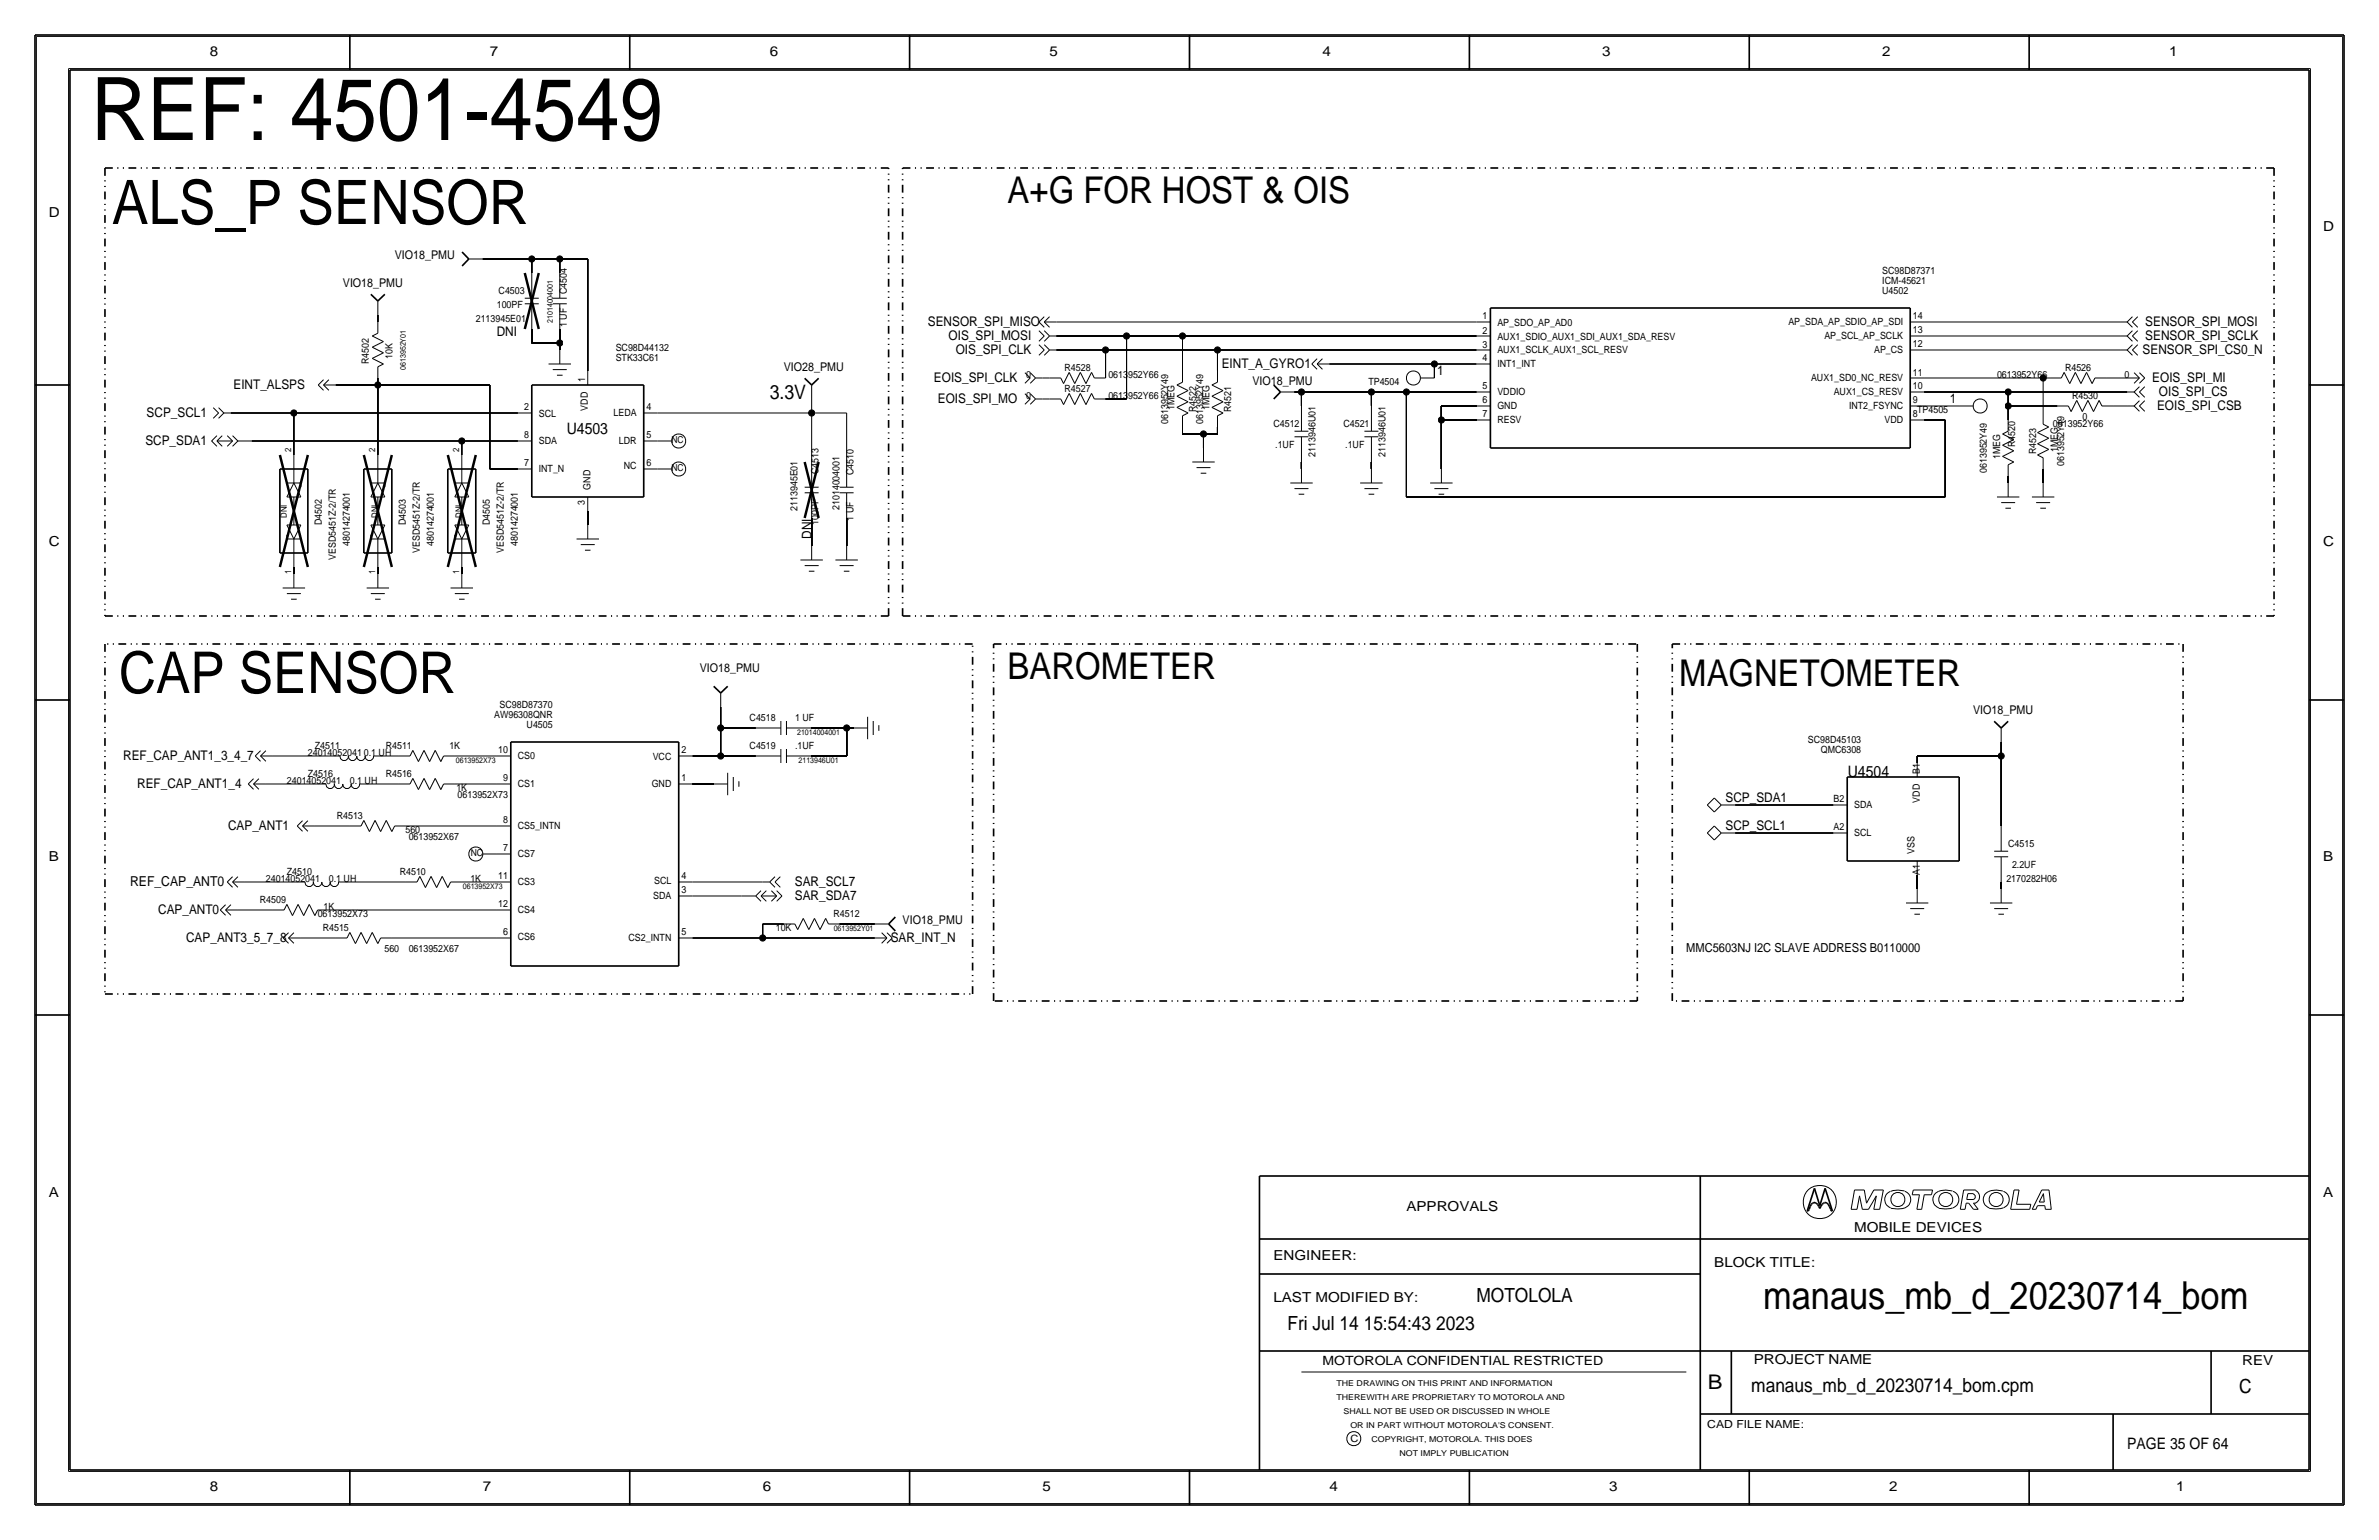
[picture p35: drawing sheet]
<svg xmlns="http://www.w3.org/2000/svg" width="432mm" height="279mm" viewBox="0 0 432 279" stroke-linecap="round" stroke-linejoin="round" font-family="sans-serif">
<defs><g id="words">
<text font-size="15.9" x="16.5" y="25.4">REF: 4501-4549</text>
<text font-size="11.1" x="20.3" y="40.6">ALS_P SENSOR</text>
<text font-size="10.5" x="21.6" y="125.7">CAP SENSOR</text>
<text font-size="7" x="320" y="237.5">manaus_mb_d_20230714_bom</text>
<g font-size="6.7">
<text x="182.9" y="36.8">A+G FOR HOST &amp; OIS</text>
<text x="182.9" y="123.2">BAROMETER</text>
<text x="304.8" y="124.5">MAGNETOMETER</text>
</g>
<text font-size="3.7" x="310" y="252.1">B</text>
<text font-size="3.6" x="139.7" y="72.4">3.3V</text>
<g font-size="3.5">
<text x="268" y="236.2">MOTOLOLA</text>
<text x="233.7" y="241.3">Fri Jul 14 15:54:43 2023</text>
<text x="317.9" y="252.6">manaus_mb_d_20230714_bom.cpm</text>
<text x="406.4" y="252.7">C</text>
</g>
<g font-size="2.9">
<text x="102.9" y="78.7">U4503</text>
<text x="335.4" y="141">U4504</text>
<text x="386.1" y="262.9">PAGE 35 OF 64</text>
</g>
<g font-size="2.5">
<text x="38.1" y="10.2">8</text>
<text x="88.9" y="10.2">7</text>
<text x="139.7" y="10.2">6</text>
<text x="190.5" y="10.2">5</text>
<text x="240" y="10.2">4</text>
<text x="290.8" y="10.2">3</text>
<text x="341.6" y="10.2">2</text>
<text x="393.7" y="10.2">1</text>
<text x="8.9" y="39.4">D</text>
<text x="421.6" y="41.9">D</text>
<text x="8.9" y="99.1">C</text>
<text x="421.6" y="99.1">C</text>
<text x="8.9" y="156.2">B</text>
<text x="23.6" y="160.8">REF_CAP_ANT0</text>
<text x="421.6" y="156.2">B</text>
<text x="8.9" y="217.2">A</text>
<text x="255.3" y="219.7">APPROVALS</text>
<text x="421.6" y="217.2">A</text>
<text x="336.5" y="223.5">MOBILE DEVICES</text>
<text x="231.1" y="228.6">ENGINEER:</text>
<text x="311.1" y="229.9">BLOCK TITLE:</text>
<text x="231.1" y="236.2">LAST MODIFIED BY:</text>
<text x="318.3" y="247.5">PROJECT NAME</text>
<text x="407" y="247.6">REV</text>
<text x="38.1" y="270.5">8</text>
<text x="87.6" y="270.5">7</text>
<text x="138.4" y="270.5">6</text>
<text x="189.2" y="270.5">5</text>
<text x="241.3" y="270.5">4</text>
<text x="292.1" y="270.5">3</text>
<text x="342.9" y="270.5">2</text>
<text x="395" y="270.5">1</text>
</g>
<g font-size="2.4">
<text x="168.4" y="59.2">SENSOR_SPI_MISO</text>
<text x="389.4" y="59.2">SENSOR_SPI_MOSI</text>
<text x="90.2" y="61">DNI</text>
<text x="172.2" y="61.7">OIS_SPI_MOSI</text>
<text x="173.5" y="64.3">OIS_SPI_CLK</text>
<text x="388.9" y="64.3">SENSOR_SPI_CS0_N</text>
<text x="389.4" y="61.7">SENSOR_SPI_SCLK</text>
<text x="42.4" y="70.6">EINT_ALSPS</text>
<text x="169.5" y="69.3">EOIS_SPI_CLK</text>
<text x="221.7" y="66.8">EINT_A_GYRO1</text>
<text x="260.9" y="68.1">1</text>
<text x="390.7" y="69.3">EOIS_SPI_MI</text>
<text x="391.8" y="71.9">OIS_SPI_CS</text>
<text x="26.6" y="75.7">SCP_SCL1</text>
<text x="170.2" y="73.2">EOIS_SPI_MO</text>
<text x="353.9" y="73.2">1</text>
<text x="391.5" y="74.4">EOIS_SPI_CSB</text>
<text x="26.4" y="80.8">SCP_SDA1</text>
<text x="147.3" y="97.8" transform="rotate(-90 147.3 97.8)">DNI</text>
<text x="22.4" y="137.9">REF_CAP_ANT1_3_4_7</text>
<text x="24.9" y="143">REF_CAP_ANT1_4</text>
<text x="313.2" y="145.5">SCP_SDA1</text>
<text x="41.4" y="150.6">CAP_ANT1</text>
<text x="313.2" y="150.6">SCP_SCL1</text>
<text x="144.3" y="160.8">SAR_SCL7</text>
<text x="28.7" y="165.9">CAP_ANT0</text>
<text x="144.3" y="163.3">SAR_SDA7</text>
<text x="33.8" y="170.9">CAP_ANT3_5_7_8</text>
<text x="161.7" y="170.9">SAR_INT_N</text>
</g>
<g font-size="2.3">
<text x="306.1" y="172.7">MMC5603NJ I2C SLAVE ADDRESS B0110000</text>
<text x="240" y="247.6">MOTOROLA CONFIDENTIAL RESTRICTED</text>
</g>
<g font-size="2.2">
<text x="71.6" y="47">VIO18_PMU</text>
<text x="62.2" y="52.1">VIO18_PMU</text>
<text x="142.2" y="67.3">VIO28_PMU</text>
<text x="227.3" y="69.8">VIO18_PMU</text>
<text x="127" y="121.9">VIO18_PMU</text>
<text x="358.1" y="129.5">VIO18_PMU</text>
<text x="163.8" y="167.6">VIO18_PMU</text>
</g>
<text font-size="2" x="309.9" y="259.1">CAD FILE NAME:</text>
<g font-size="1.8">
<text x="90.5" y="53.3">C4503</text>
<text x="102.9" y="53.3" transform="rotate(-90 102.9 53.3)">C4504</text>
<text x="341.6" y="53.3">U4502</text>
<text x="341.6" y="51.5">ICM-45621</text>
<text x="341.6" y="49.7">SC98D87371</text>
<text x="86.4" y="58.4">2113945E01</text>
<text x="90.2" y="55.9">100PF</text>
<text x="102.9" y="59.4" transform="rotate(-90 102.9 59.4)">1 UF</text>
<text x="269.1" y="58">1</text>
<text x="271.8" y="59.1">AP_SDO_AP_AD0</text>
<text x="324.6" y="58.9">AP_SDA_AP_SDIO_AP_SDI</text>
<text x="347.2" y="57.9">14</text>
<text x="71.2" y="65.2" transform="rotate(-90 71.2 65.2)">10K</text>
<text x="111.8" y="63.7">SC98D44132</text>
<text x="111.8" y="65.5">STK33C61</text>
<text x="269.1" y="65.6">4</text>
<text x="269.1" y="60.6">2</text>
<text x="269.1" y="63.1">3</text>
<text x="271.8" y="64.1">AUX1_SCLK_AUX1_SCL_RESV</text>
<text x="271.8" y="61.6">AUX1_SDIO_AUX1_SDI_AUX1_SDA_RESV</text>
<text x="331.1" y="61.5">AP_SCL_AP_SCLK</text>
<text x="340.2" y="64">AP_CS</text>
<text x="347.2" y="60.5">13</text>
<text x="347.2" y="63">12</text>
<text x="67" y="66.1" transform="rotate(-90 67 66.1)">R4502</text>
<text x="106.2" y="69.3" transform="rotate(-90 106.2 69.3)">1</text>
<text x="186.2" y="68.6">0</text>
<text x="193.2" y="71.1">R4527</text>
<text x="193.2" y="67.3">R4528</text>
<text x="201.2" y="68.6">0613952Y66</text>
<text x="248.4" y="69.8">TP4504</text>
<text x="269.1" y="70.6">5</text>
<text x="271.8" y="66.6">INT1_INT</text>
<text x="271.8" y="71.6">VDDIO</text>
<text x="328.7" y="69.2">AUX1_SD0_NC_RESV</text>
<text x="332.8" y="71.7">AUX1_CS_RESV</text>
<text x="347.2" y="68.2">11</text>
<text x="347.2" y="70.7">10</text>
<text x="362.5" y="68.6">0613952Y66</text>
<text x="374.8" y="67.3">R4526</text>
<text x="385.6" y="68.6">0</text>
<text x="95.1" y="74.4">2</text>
<text x="97.8" y="75.6">SCL</text>
<text x="106.7" y="74.5" transform="rotate(-90 106.7 74.5)">VDD</text>
<text x="111.4" y="75.4">LEDA</text>
<text x="117.3" y="74.4">4</text>
<text x="186.2" y="72.4">0</text>
<text x="201.2" y="72.4">0613952Y66</text>
<text x="212" y="77" transform="rotate(-90 212 77)">0613952Y49</text>
<text x="213.2" y="74.4" transform="rotate(-90 213.2 74.4)">1MEG</text>
<text x="217.1" y="74.8" transform="rotate(-90 217.1 74.8)">R4522</text>
<text x="218.4" y="77" transform="rotate(-90 218.4 77)">0613952Y49</text>
<text x="219.6" y="74.4" transform="rotate(-90 219.6 74.4)">1MEG</text>
<text x="223.5" y="74.8" transform="rotate(-90 223.5 74.8)">R4521</text>
<text x="231.1" y="77.5">C4512</text>
<text x="243.8" y="77.5">C4521</text>
<text x="269.1" y="75.6">7</text>
<text x="269.1" y="73.1">6</text>
<text x="271.8" y="76.7">RESV</text>
<text x="271.8" y="74.1">GND</text>
<text x="335.6" y="74.2">INT2_FSYNC</text>
<text x="342" y="76.8">VDD</text>
<text x="347.2" y="75.6">8</text>
<text x="347.2" y="73.2">9</text>
<text x="348" y="74.9">TP4505</text>
<text x="372.6" y="77.5">0613952Y66</text>
<text x="376.1" y="72.4">R4530</text>
<text x="378" y="76.2">0</text>
<text x="95.1" y="79.6">8</text>
<text x="97.8" y="80.6">SDA</text>
<text x="112.4" y="80.6">LDR</text>
<text x="117.3" y="79.6">5</text>
<text x="231.5" y="81.3">.1UF</text>
<text x="238.8" y="82.9" transform="rotate(-90 238.8 82.9)">2113946U01</text>
<text x="244.2" y="81.3">.1UF</text>
<text x="251.5" y="82.9" transform="rotate(-90 251.5 82.9)">2113946U01</text>
<text x="363.1" y="83.3" transform="rotate(-90 363.1 83.3)">1MEG</text>
<text x="365.8" y="81.1" transform="rotate(-90 365.8 81.1)">R4520</text>
<text x="369.6" y="82.4" transform="rotate(-90 369.6 82.4)">R4523</text>
<text x="373.5" y="82" transform="rotate(-90 373.5 82)">1MEG</text>
<text x="95.1" y="84.5">7</text>
<text x="97.8" y="85.5">INT_N</text>
<text x="107.2" y="88.8" transform="rotate(-90 107.2 88.8)">GND</text>
<text x="113.2" y="85.1">NC</text>
<text x="117.3" y="84.6">6</text>
<text x="148.6" y="86" transform="rotate(-90 148.6 86)">C4513</text>
<text x="154.9" y="86.2" transform="rotate(-90 154.9 86.2)">C4510</text>
<text x="360.6" y="85.8" transform="rotate(-90 360.6 85.8)">0613952Y49</text>
<text x="374.6" y="84.6" transform="rotate(-90 374.6 84.6)">0613952Y49</text>
<text x="58.4" y="95.2" transform="rotate(-90 58.4 95.2)">D4502</text>
<text x="73.7" y="95.2" transform="rotate(-90 73.7 95.2)">D4503</text>
<text x="88.9" y="95.2" transform="rotate(-90 88.9 95.2)">D4505</text>
<text x="106.2" y="91.6" transform="rotate(-90 106.2 91.6)">3</text>
<text x="144.8" y="92.7" transform="rotate(-90 144.8 92.7)">2113945E01</text>
<text x="148.6" y="95.3" transform="rotate(-90 148.6 95.3)">100PF</text>
<text x="152.4" y="92.6" transform="rotate(-90 152.4 92.6)">21014004001</text>
<text x="154.9" y="94.5" transform="rotate(-90 154.9 94.5)">1 UF</text>
<text x="61" y="101.6" transform="rotate(-90 61 101.6)">VESD5451Z-2/TR</text>
<text x="63.5" y="99.1" transform="rotate(-90 63.5 99.1)">48014274001</text>
<text x="76.2" y="100.3" transform="rotate(-90 76.2 100.3)">VESD5451Z-2/TR</text>
<text x="78.7" y="99.1" transform="rotate(-90 78.7 99.1)">48014274001</text>
<text x="91.4" y="100.3" transform="rotate(-90 91.4 100.3)">VESD5451Z-2/TR</text>
<text x="94" y="99.1" transform="rotate(-90 94 99.1)">48014274001</text>
<text x="89.7" y="130.3">AW96308QNR</text>
<text x="90.7" y="128.4">SC98D87370</text>
<text x="136.1" y="130.8">C4518</text>
<text x="144.3" y="130.8">1 UF</text>
<text x="55.9" y="137.2">24014052041</text>
<text x="57.1" y="135.9">Z4511</text>
<text x="66" y="137.2">0.1 UH</text>
<text x="70" y="135.9">R4511</text>
<text x="81.6" y="135.9">1K</text>
<text x="90.4" y="136.7">10</text>
<text x="94" y="137.6">CS0</text>
<text x="95.6" y="132.1">U4505</text>
<text x="118.5" y="137.8">VCC</text>
<text x="123.7" y="136.7">2</text>
<text x="136.1" y="135.9">C4519</text>
<text x="144.3" y="135.9">.1UF</text>
<text x="328.2" y="134.8">SC98D45103</text>
<text x="330.5" y="136.6">QMC6308</text>
<text x="52.1" y="142.2">24014052041</text>
<text x="55.9" y="141">Z4516</text>
<text x="63.5" y="142.2">0.1 UH</text>
<text x="70" y="141">R4516</text>
<text x="82.8" y="143.5">1K</text>
<text x="91.3" y="141.7">9</text>
<text x="94" y="142.7">CS1</text>
<text x="118.3" y="142.7">GND</text>
<text x="123.7" y="141.7">1</text>
<text x="348.5" y="140.5" transform="rotate(-90 348.5 140.5)">B1</text>
<text x="61.1" y="148.6">R4513</text>
<text x="83.1" y="144.8">0613952X73</text>
<text x="91.3" y="149.4">8</text>
<text x="332.8" y="145.6">B2</text>
<text x="336.5" y="146.7">SDA</text>
<text x="348.5" y="145.6" transform="rotate(-90 348.5 145.6)">VDD</text>
<text x="73.6" y="151.1">560</text>
<text x="74.2" y="152.4">0613952X67</text>
<text x="91.3" y="154.4">7</text>
<text x="94" y="155.4">CS7</text>
<text x="94" y="150.3">CS5_INTN</text>
<text x="332.8" y="150.6">A2</text>
<text x="336.5" y="151.6">SCL</text>
<text x="347.5" y="154.9" transform="rotate(-90 347.5 154.9)">VSS</text>
<text x="364.5" y="153.7">C4515</text>
<text x="48.3" y="160">24014052041</text>
<text x="52.1" y="158.8">Z4510</text>
<text x="59.7" y="160">0.1 UH</text>
<text x="72.6" y="158.8">R4510</text>
<text x="85.4" y="160">1K</text>
<text x="90.4" y="159.5">11</text>
<text x="94" y="160.5">CS3</text>
<text x="118.7" y="160.4">SCL</text>
<text x="123.7" y="159.5">4</text>
<text x="348.5" y="158.7" transform="rotate(-90 348.5 158.7)">A1</text>
<text x="364.2" y="160">2170282H06</text>
<text x="365.2" y="157.5">2.2UF</text>
<text x="47.2" y="163.8">R4509</text>
<text x="57.7" y="166.4">0613952X73</text>
<text x="58.7" y="165.1">1K</text>
<text x="90.4" y="164.6">12</text>
<text x="94" y="165.6">CS4</text>
<text x="118.6" y="163.2">SDA</text>
<text x="123.7" y="162.1">3</text>
<text x="151.3" y="166.4">R4512</text>
<text x="58.6" y="168.9">R4515</text>
<text x="69.8" y="172.7">560</text>
<text x="74.2" y="172.7">0613952X67</text>
<text x="91.3" y="169.6">6</text>
<text x="94" y="170.6">CS6</text>
<text x="114.1" y="170.6">CS2_INTN</text>
<text x="123.7" y="169.6">5</text>
<text x="140.8" y="168.9">10K</text>
<text x="245.1" y="261.6">C</text>
</g>
<g font-size="1.7">
<text x="121.9" y="80.4">NC</text>
<text x="121.9" y="85.5">NC</text>
<text x="85.4" y="155.3">NC</text>
</g>
<g font-size="1.6">
<text x="52.8" y="82" transform="rotate(-90 52.8 82)">2</text>
<text x="68.1" y="82" transform="rotate(-90 68.1 82)">2</text>
<text x="83.3" y="82" transform="rotate(-90 83.3 82)">2</text>
<text x="52.1" y="94" transform="rotate(-90 52.1 94)">DNI</text>
<text x="68.6" y="94" transform="rotate(-90 68.6 94)">DNI</text>
<text x="83.8" y="94" transform="rotate(-90 83.8 94)">DNI</text>
<text x="52.8" y="104.2" transform="rotate(-90 52.8 104.2)">1</text>
<text x="68.1" y="104.2" transform="rotate(-90 68.1 104.2)">1</text>
<text x="83.3" y="104.2" transform="rotate(-90 83.3 104.2)">1</text>
</g>
<g font-size="1.5">
<text x="242.6" y="251.5">THE DRAWING ON THIS PRINT AND INFORMATION</text>
<text x="242.6" y="254">THEREWITH ARE PROPRIETARY TO MOTOROLA AND</text>
<text x="243.8" y="256.5">SHALL NOT BE USED OR DISCUSSED IN WHOLE</text>
<text x="245.1" y="259.1">OR IN PART WITHOUT MOTOROLA'S CONSENT.</text>
<text x="248.9" y="261.6">COPYRIGHT, MOTOROLA. THIS DOES</text>
<text x="254" y="264.2">NOT IMPLY PUBLICATION</text>
</g>
<g font-size="1.4">
<text x="100.3" y="58.6" transform="rotate(-90 100.3 58.6)">21014004001</text>
<text x="73.7" y="67.1" transform="rotate(-90 73.7 67.1)">0613952Y01</text>
<text x="144.7" y="133.3">21014004001</text>
<text x="82.7" y="138.4">0613952X73</text>
<text x="144.9" y="138.4">2113946U01</text>
<text x="84" y="161.3">0613952X73</text>
<text x="151.3" y="168.9">0613952Y01</text>
</g>
</g></defs>
<!-- layer: Nets -->
<g fill="none" stroke="#000" stroke-width=".18">
<path d="M68.6 57.2v1.2zM87.6 47h8.9zM96.5 59.7v2.5zM96.5 47v2.5zM96.5 47h5.1zM101.6 59.7v2.5zM101.6 47v2.5zM101.6 47h5.1zM106.7 47v20.3zM191.8 58.4h76.2zM349.2 58.4h35.6zM41.9 74.9h11.4z"/>
<path d="M53.3 74.9v7.6zM53.3 74.9h40.7zM61 69.8h7.6zM68.6 69.8v12.7zM68.6 68.6v1.2zM68.6 69.8h20.3zM88.9 69.8v15.3zM96.5 62.2h5.1zM101.6 62.2v1.3zM119.4 74.9h27.9zM147.3 74.9v8.9zM147.3 72.4v2.5z"/>
<path d="M147.3 74.9h6.4zM153.7 74.9v8.9zM189.2 72.4h1.3zM189.2 68.6h1.3zM191.8 61h12.7zM191.8 63.5h8.9zM200.7 72.4h3.8zM200.7 63.5v5.1zM200.7 63.5h20.3zM204.5 61v11.4zM204.5 61h10.1zM214.6 77.5v1.2z"/>
<path d="M214.6 78.7h3.8zM214.6 61v6.3zM214.6 61h53.4zM218.4 78.7v2.6zM218.4 78.7h2.6zM221 77.5v1.2zM221 63.5v3.8zM221 63.5h47zM234.9 71.1h1.3zM236.2 71.1v2.6zM236.2 71.1h12.7zM241.3 66h19z"/>
<path d="M248.9 71.1v2.6zM248.9 71.1h6.4zM255.3 71.1v19.1zM255.3 71.1h12.7zM260.3 66v2.6zM260.3 66h7.7zM261.6 76.2v8.9zM261.6 76.2h6.4zM261.6 73.7v2.5zM261.6 73.7h6.4zM349.2 76.2h3.9zM349.2 68.6h21.6z"/>
<path d="M349.2 71.1h15.3zM349.2 63.5h35.6zM349.2 73.7h6.4zM349.2 61h35.6zM353.1 76.2v14zM364.5 73.7v2.5zM364.5 73.7h8.9zM364.5 71.1v2.6zM364.5 71.1h21.6zM370.8 68.6v6.3zM370.8 68.6h1.3zM382.3 68.6h3.8z"/>
<path d="M383.5 73.7h2.6zM45.7 80h38.1zM83.8 80v2.5zM83.8 80h10.2zM88.9 85.1h5.1zM106.7 92.7v2.5zM147.3 94v5.1zM153.7 94v5.1zM236.2 83.8v1.3zM248.9 83.8v1.3zM255.3 90.2h97.8zM364.5 86.4v1.2z"/>
<path d="M370.8 85.1v2.5zM53.3 102.9v1.2zM68.6 102.9v1.2zM83.8 102.9v1.2zM49.5 137.2h10.2zM69.8 137.2h2.6zM82.5 137.2h7.7zM125.7 137.2h5.1zM130.8 137.2h6.4zM130.8 132.1v5.1zM130.8 128.3v3.8zM130.8 132.1h6.4z"/>
<path d="M147.3 132.1h6.4zM147.3 137.2h6.4zM153.7 132.1h1.2zM153.7 132.1v5.1zM348 137.2v1.2zM348 137.2h15.2zM363.2 137.2v12.7zM363.2 134.6v2.6zM48.3 142.2h8.8zM57.1 149.9h6.4zM67.3 142.2h5.1zM73.7 149.9h16.5z"/>
<path d="M82.5 142.2h7.7zM125.7 142.2h3.8zM315 146h17.7zM315 151.1h17.7zM348 158.8v2.5zM43.2 165.1h6.3zM44.4 160h8.9zM54.6 170.2h6.4zM59.7 165.1h30.5zM63.5 160h10.2zM71.1 170.2h19.1zM83.8 160h6.4z"/>
<path d="M125.7 160h12.7zM125.7 170.2h12.7zM125.7 162.6h8.9zM138.4 167.6h3.8zM138.4 167.6v2.6zM138.4 170.2h20.3zM152.4 167.6h6.3zM363.2 160v1.3z"/>
</g>
<g fill="none" stroke="#000" stroke-width=".3" stroke-dasharray="1.4 .8 .2 .8 .2 .8" stroke-linecap="butt">
<path d="M19 30.5v81.3M161.3 30.5h-142.3M412.7 30.5h-248.9M412.7 30.5v81.3M19 116.8v63.5M19 111.8h142.3M161.3 111.8v-81.3M163.8 111.8v-81.3M176.5 116.8h-157.5M180.3 116.8h116.9M297.2 116.8v64.8M303.5 116.8h92.7"/>
<path d="M396.2 116.8v64.8M412.7 111.8h-248.9M19 180.3h157.5M176.5 180.3v-63.5M180.3 181.6v-64.8M297.2 181.6h-116.9M303.5 181.6v-64.8M396.2 181.6h-92.7"/>
</g>
<g fill="#000" stroke="#000" stroke-width=".18">
<circle cx="96.5" cy="47" r=".56"/>
<circle cx="101.6" cy="47" r=".56"/>
<circle cx="53.3" cy="74.9" r=".56"/>
<circle cx="68.6" cy="69.8" r=".56"/>
<circle cx="101.6" cy="62.2" r=".56"/>
<circle cx="147.3" cy="74.9" r=".56"/>
<circle cx="200.7" cy="63.5" r=".56"/>
<circle cx="204.5" cy="61" r=".56"/>
<circle cx="214.6" cy="61" r=".56"/>
<circle cx="218.4" cy="78.7" r=".56"/>
<circle cx="221" cy="63.5" r=".56"/>
<circle cx="236.2" cy="71.1" r=".56"/>
<circle cx="248.9" cy="71.1" r=".56"/>
<circle cx="255.3" cy="71.1" r=".56"/>
<circle cx="260.3" cy="66" r=".56"/>
<circle cx="261.6" cy="76.2" r=".56"/>
<circle cx="364.5" cy="71.1" r=".56"/>
<circle cx="364.5" cy="73.7" r=".56"/>
<circle cx="370.8" cy="68.6" r=".56"/>
<circle cx="83.8" cy="80" r=".56"/>
<circle cx="130.8" cy="137.2" r=".56"/>
<circle cx="130.8" cy="132.1" r=".56"/>
<circle cx="153.7" cy="132.1" r=".56"/>
<circle cx="363.2" cy="137.2" r=".56"/>
<circle cx="138.4" cy="170.2" r=".56"/>
</g>
<!-- layer: Components -->
<g fill="none" stroke="#000" stroke-width=".18">
<path d="M68.6 54.6v2.6zM68.6 58.4v2.1zM85.1 47h2.5zM95.2 54.1h2.6zM95.2 55.1h2.6zM96.5 55.1v4.6zM96.5 49.5v4.6zM100.3 54.1h2.6zM100.3 55.1h2.6zM101.6 55.1v4.6zM101.6 49.5v4.6zM188.6 60l.9 1z"/>
<path d="M188.6 58.4l.9-.9zM188.6 58.4l.9 1zM189.5 60l1 1zM189.5 58.4h2.3zM189.5 58.4l1-.9zM189.5 58.4l1 1zM268 58.4h2.5zM346.7 58.4h2.5zM384.8 58.4h1.3zM386.1 58.4l.9-.9zM386.1 58.4l.9 1zM387 58.4l1 1z"/>
<path d="M388 60l-1 1zM388 57.5l-1 .9zM38.7 75.9l1-1zM38.7 74l1 .9zM39.7 74l.9 .9zM39.7 75.9l.9-1zM40.6 74.9h1.3zM41.2 79l1 1zM42.2 79l1 1zM57.8 69.8l.9-.9zM57.8 69.8l.9 1zM58.7 69.8h2.3z"/>
<path d="M58.7 69.8l1-.9zM58.7 69.8l1 1zM67.6 61l1-.5zM67.6 61l2 1zM67.6 63l2-1zM67.6 63l2 1zM67.6 65l2-1zM67.6 65l2 1zM68.6 66.5v2.1zM68.6 66.5l1-.5zM94 74.9h2.5zM99.6 66h4z"/>
<path d="M100.3 67.1h2.6zM101.1 68.1h1zM101.6 63.5v2.5zM106.7 67.3v2.5zM116.8 74.9h2.6zM147.3 69.8v2.6zM186 67.6l1 1zM186 71.4l1 1zM187 68.6l-1 .9zM187 67.6l1 1zM187 69.5l1-.9zM187 72.4l-1 1z"/>
<path d="M187 71.4l1 1zM188 68.6h1.2zM188 72.4l-1 1zM188 72.4h1.2zM188.6 62.5l.9 1zM189.5 61l-.9 .9zM189.5 63.5l-.9 1zM189.5 62.5l1 1zM190.5 72.4h2zM190.5 68.6h2zM190.5 61l-1 .9zM190.5 61h1.3z"/>
<path d="M190.5 63.5l-1 1zM190.5 63.5h1.3zM192.5 72.4l.5 1zM192.5 68.6l.5 1zM194.1 71.4l1 2zM194.1 71.4l-1.1 2zM194.1 67.6l1 2zM194.1 67.6l-1.1 2zM196.1 71.4l1 2zM196.1 71.4l-1 2zM196.1 67.6l1 2zM196.1 67.6l-1 2z"/>
<path d="M198.1 71.4l.5 1zM198.1 71.4l-1 2zM198.1 67.6l.5 1zM198.1 67.6l-1 2zM198.6 72.4h2.1zM198.6 68.6h2.1zM213.6 73.9l2 1zM213.6 73.9l2-1zM213.6 71.9l2 1zM213.6 71.9l2-1zM213.6 69.8l2 1.1zM213.6 69.8l1-.5z"/>
<path d="M214.6 67.3v2zM214.6 75.4v2.1zM214.6 75.4l1-.5zM220 73.9l2 1zM220 73.9l2-1zM220 71.9l2 1zM220 71.9l2-1zM220 69.8l2 1.1zM220 69.8l1-.5zM221 67.3v2zM221 75.4v2.1zM221 75.4l1-.5z"/>
<path d="M232.4 71.1h2.5zM234.9 78.2h2.6zM234.9 79.2h2.6zM236.2 79.2v4.6zM236.2 73.7v4.5zM238.1 66l1-.9zM238.1 66l1 1zM239.1 66h2.2zM239.1 66l.9-.9zM239.1 66l.9 1zM247.6 78.2h2.6zM247.6 79.2h2.6z"/>
<path d="M248.9 79.2v4.6zM248.9 73.7v4.5zM257.8 68.6h2.5zM268 76.2h2.5zM268 73.7h2.5zM268 71.1h2.5zM268 66h2.5zM268 63.5h2.5zM268 61h2.5zM346.7 61h2.5zM346.7 63.5h2.5zM346.7 68.6h2.5z"/>
<path d="M346.7 71.1h2.5zM346.7 73.7h2.5zM346.7 76.2h2.5zM355.6 73.7h2.5zM363.5 78.7l2 1.1zM363.5 78.7l1-.5zM364.5 76.2v2zM369.8 78.5l2.1 1zM369.8 78.5l2.1-1zM370.8 74.9v2.1zM370.8 77l1.1 .5zM372.1 68.6h2z"/>
<path d="M373.4 73.7h2zM374.6 67.6l-.5 1zM374.6 67.6l1.1 2zM375.4 73.7l.5 1zM376.7 67.6l-1 2zM376.7 67.6l1 2zM376.9 72.6l1.1 2.1zM376.9 72.6l-1 2.1zM378.7 67.6l-1 2zM378.7 67.6l1 2zM379 72.6l1 2.1zM379 72.6l-1 2.1z"/>
<path d="M380.2 68.6h2.1zM380.2 68.6l-.5 1zM381 72.6l.5 1.1zM381 72.6l-1 2.1zM381.5 73.7h2zM384.8 61h1.3zM384.8 63.5h1.3zM386.1 73.7h1.2zM386.1 68.6h2.2zM386.1 71.1h1.2zM386.1 61l.9-1zM386.1 61l.9 .9z"/>
<path d="M386.1 63.5l.9 1zM387 61l1 .9zM387 63.5l1 1zM387 62.5l-.9 1zM387.3 73.7l1 .9zM387.3 67.6l1 1zM387.3 71.1l1 1zM388 62.5l-1 1zM388.3 73.7l1 .9zM388.3 72.7l-1 1zM388.3 67.6l1 1zM388.3 69.5l1-.9z"/>
<path d="M388.3 68.6l-1 .9zM388.3 71.1l1 1zM388.3 70.2l-1 .9zM389.3 72.7l-1 1zM389.3 70.2l-1 .9zM38.4 80l1 1zM38.4 80l1-1zM39.4 80l.9 1zM39.4 80h2.8zM39.4 80l.9-1zM42.2 80l-1 1zM43.2 80l-1 1z"/>
<path d="M43.2 80h2.5zM52.1 95.2h2.5zM52.1 97.8h2.5zM52.1 95.2l1.2 2.6zM52.1 97v.8zM52.1 90.2h2.5zM52.1 87.6h2.5zM53.3 82.5v5.1zM53.3 97.8v5.1zM53.3 90.2v5zM53.3 87.6l1.3 2.6zM53.3 87.6l-1.2 2.6z"/>
<path d="M54.6 95.2l-1.3 2.6zM54.6 87.6v.8zM67.3 95.2h2.5zM67.3 97.8h2.5zM67.3 95.2l1.3 2.6zM67.3 97v.8zM67.3 90.2h2.5zM67.3 87.6h2.5zM68.6 82.5v5.1zM68.6 97.8v5.1zM68.6 90.2v5zM68.6 87.6l1.2 2.6z"/>
<path d="M68.6 87.6l-1.3 2.6zM69.8 95.2l-1.2 2.6zM69.8 87.6v.8zM82.5 95.2h2.6zM82.5 97.8h2.6zM82.5 95.2l1.3 2.6zM82.5 97v.8zM82.5 90.2h2.6zM82.5 87.6h2.6zM83.8 82.5v5.1zM83.8 97.8v5.1zM83.8 90.2v5z"/>
<path d="M83.8 87.6l1.3 2.6zM83.8 87.6l-1.3 2.6zM85.1 95.2l-1.3 2.6zM85.1 87.6v.8zM94 85.1h2.5zM94 80h2.5zM104.6 97.8h4.1zM105.4 98.8h2.5zM106.2 99.8h1zM106.7 95.2v2.6zM106.7 90.2v2.5zM116.8 80h2.6z"/>
<path d="M116.8 85.1h2.6zM119.4 80h2.5zM119.4 85.1h2.5zM146 88.4h2.6zM146 89.4h2.6zM147.3 89.4v4.6zM147.3 83.8v4.6zM147.3 99.1v2.5zM152.4 88.4h2.5zM152.4 89.4h2.5zM153.7 89.4v4.6zM153.7 83.8v4.6z"/>
<path d="M153.7 99.1v2.5zM216.4 83.8h4.1zM217.2 84.8h2.5zM217.9 85.9h1zM218.4 81.3v2.5zM234.2 87.6h4.1zM234.9 88.6h2.6zM235.7 89.7h1zM236.2 85.1v2.5zM246.9 87.6h4.1zM247.6 88.6h2.6zM248.4 89.7h1z"/>
<path d="M248.9 85.1v2.5zM259.6 87.6h4.1zM260.3 88.6h2.6zM261.1 89.7h1zM261.6 85.1v2.5zM362.5 90.2h4zM363.2 91.2h2.6zM363.5 82.8l2 1zM363.5 82.8l2-1zM363.5 80.8l2 1zM363.5 80.8l2-1zM364 92.2h1z"/>
<path d="M364.5 87.6v2.6zM364.5 84.3v2.1zM364.5 84.3l1-.5zM368.8 90.2h4.1zM369.6 91.2h2.5zM369.8 82.5l1 .6zM369.8 82.5l2.1-1zM369.8 80.5l2.1 1zM369.8 80.5l2.1-1zM370.3 92.2h1zM370.8 87.6v2.6zM370.8 83.1v2z"/>
<path d="M51.3 106.7h4.1zM52.1 107.7h2.5zM52.8 108.7h1zM53.3 104.1v2.6zM66.5 106.7h4.1zM67.3 107.7h2.5zM68.1 108.7h1zM68.6 104.1v2.6zM81.8 106.7h4.1zM82.5 107.7h2.6zM83.3 108.7h1zM83.8 104.1v2.6z"/>
<path d="M145.3 101.6h4.1zM146 102.6h2.6zM146.8 103.6h1zM151.6 101.6h4.1zM152.4 102.6h2.5zM153.2 103.6h1zM46.3 137.2l1-1zM46.3 137.2l1 .9zM47.3 137.2h2.2zM47.3 137.2l1-1zM47.3 137.2l1 .9zM59.7 137.2h2z"/>
<path d="M61.7 137.2a.74 .74 0 0 0 .8 .8 .74 .74 0 0 0 .7-.8M63.2 137.2a.74 .74 0 0 0 .8 .8 .74 .74 0 0 0 .7-.8M64.8 137.2a.74 .74 0 0 0 .7 .8 .74 .74 0 0 0 .7-.8M66.3 137.2a.74 .74 0 0 0 .7 .8 .74 .74 0 0 0 .8-.8M67.8 137.2h2zM72.4 137.2h2zM74.9 136.1l-.5 1.1zM74.9 136.1l1 2.1zM77 136.1l-1.1 2.1zM77 136.1l1 2.1zM79 136.1l-1 2.1zM79 136.1l1 2.1z"/>
<path d="M80.5 137.2h2zM80.5 137.2l-.5 1zM90.2 137.2h2.5zM123.2 137.2h2.5zM130.8 125.7v2.6zM137.2 137.2h4.5zM137.2 132.1h4.5zM141.7 135.9v2.5zM141.7 130.8v2.5zM142.7 137.2h4.6zM142.7 135.9v2.5zM142.7 132.1h4.6z"/>
<path d="M142.7 130.8v2.5zM154.9 132.1h2.6zM157.5 130v4.1zM158.5 130.8v2.5zM159.5 131.6v1zM348 138.4v2.6zM363.2 132.1v2.5zM45.1 142.2l.9 1zM46 141.3l-.9 .9zM46 142.2h2.3zM46 142.2l1 1zM47 141.3l-1 .9z"/>
<path d="M53.9 149.9l1-1zM53.9 149.9l1 .9zM54.9 149.9h2.2zM54.9 149.9l1-1zM54.9 149.9l1 .9zM57.1 142.2h2.1zM59.2 142.2a.74 .74 0 0 0 .7 .9 .74 .74 0 0 0 .8-.9M60.7 142.2a.74 .74 0 0 0 .7 .9 .74 .74 0 0 0 .8-.9M62.2 142.2a.74 .74 0 0 0 .8 .9 .74 .74 0 0 0 .7-.9M63.5 149.9h2zM63.8 142.2a.74 .74 0 0 0 .7 .9 .74 .74 0 0 0 .7-.9M65.3 142.2h2z"/>
<path d="M66 148.8l-.5 1.1zM66 148.8l1.1 2.1zM68.1 148.8l-1 2.1zM68.1 148.8l1 2.1zM70.1 148.8l-1 2.1zM70.1 148.8l1 2.1zM71.6 149.9h2.1zM71.6 149.9l-.5 1zM72.4 142.2h2zM74.9 141.2l-.5 1zM74.9 141.2l1 2.1zM76.2 159l-.5 1z"/>
<path d="M76.2 159l1 2zM77 141.2l-1.1 2.1zM77 141.2l1 2.1zM78.2 159l-1 2zM78.2 159l1 2zM79 141.2l-1 2.1zM79 141.2l1 2.1zM80.3 159l-1.1 2zM80.3 159l1 2zM80.5 142.2h2zM80.5 142.2l-.5 1.1zM87.6 154.9h2.6z"/>
<path d="M90.2 154.9h2.5zM90.2 142.2h2.5zM90.2 149.9h2.5zM123.2 142.2h2.5zM129.5 142.2h2.6zM132.1 140.2v4.1zM133.1 141v2.5zM134.1 141.7v1zM140.7 159.1l-1 .9zM309.9 146l1.2 1.3zM309.9 151.1l1.2 1.3zM311.1 144.8l-1.2 1.2z"/>
<path d="M311.1 144.8l1.3 1.2zM311.1 149.9l-1.2 1.2zM311.1 149.9l1.3 1.2zM312.4 146h2.6zM312.4 146l-1.3 1.3zM312.4 151.1h2.6zM312.4 151.1l-1.3 1.3zM332.7 146h2.6zM332.7 151.1h2.6zM348 156.2v2.6zM361.9 154.4h2.6zM361.9 155.4h2.6z"/>
<path d="M363.2 155.4v4.6zM363.2 149.9v4.5zM40 165.1l.9-1zM40 165.1l.9 1zM40.9 165.1h2.3zM40.9 165.1l1 1zM41.2 160l1-.9zM41.2 160l1 1zM41.9 164.1l-1 1zM42.2 160h2.2zM42.2 160l1-.9zM42.2 160l1 1z"/>
<path d="M49.5 165.1h2.1zM51.4 170.2l1 .9zM52.1 164.1l-.5 1zM52.1 164.1l1 2zM52.4 169.2l-1 1zM52.4 170.2h2.2zM52.4 170.2l.9 .9zM53.3 160h2.1zM53.3 169.2l-.9 1zM54.1 164.1l-1 2zM54.1 164.1l1 2zM55.4 160a.74 .74 0 0 0 .7 .8 .74 .74 0 0 0 .7-.8"/>
<path d="M56.1 164.1l-1 2zM56.1 164.1l1 2zM56.9 160a.74 .74 0 0 0 .7 .8 .74 .74 0 0 0 .8-.8M57.7 165.1h2zM57.7 165.1l-.6 1zM58.4 160a.74 .74 0 0 0 .8 .8 .74 .74 0 0 0 .7-.8M59.9 160a.74 .74 0 0 0 .8 .8 .74 .74 0 0 0 .7-.8M61 170.2h2zM61.5 160h2zM63.5 169.2l-.5 1zM63.5 169.2l1 2zM65.5 169.2l-1 2z"/>
<path d="M65.5 169.2l1 2zM67.6 169.2l-1.1 2zM67.6 169.2l1 2zM69.1 170.2h2zM69.1 170.2l-.5 1zM73.7 160h2zM81.8 160h2zM81.8 160l-.5 1zM90.2 165.1h2.5zM90.2 170.2h2.5zM90.2 160h2.5zM123.2 162.6h2.5z"/>
<path d="M123.2 160h2.5zM123.2 170.2h2.5zM134.6 162.6h2.6zM137.2 162.6l.9 .9zM137.2 162.6l.9-1zM138.1 162.6l1 .9zM138.1 162.6h2.9zM138.4 160h1.3zM139.1 161.6l-1 1zM139.7 160l1 1zM140 161.6l1 1zM140.7 160l.9 1z"/>
<path d="M140.7 160l.9-.9zM141 162.6l-1 .9zM141 163.5l.9-.9zM141 161.6l.9 1zM142.2 167.6h2.1zM144.3 167.6l.5 1.1zM145.8 166.6l1 2.1zM145.8 166.6l-1 2.1zM147.8 166.6l1 2.1zM147.8 166.6l-1 2.1zM149.9 166.6l.5 1zM149.9 166.6l-1.1 2.1z"/>
<path d="M150.4 167.6h2zM158.7 170.2h2.3zM158.7 167.6h2.6zM160 169.2l1 1zM160 171.1l1-.9zM161 169.2l1 1zM161 171.1l1-.9zM345.9 163.8h4.1zM346.7 164.8h2.5zM347.5 165.9h1zM348 161.3v2.5zM361.2 163.8h4.1z"/>
<path d="M361.9 164.8h2.6zM362.7 165.9h1zM363.2 161.3v2.5z"/>
<circle cx="256.5" cy="68.6" r="1.28"/>
<circle cx="359.4" cy="73.7" r="1.28"/>
<circle cx="123.2" cy="80" r="1.28"/>
<circle cx="123.2" cy="85.1" r="1.28"/>
<circle cx="86.4" cy="155" r="1.28"/>
</g>
<g fill="none" stroke="#000" stroke-width=".3">
<path d="M67.3 53.4l1.3 1.2zM68.6 54.6l1.2-1.2zM83.9 45.7l1.2 1.3zM85.1 47l-1.2 1.3zM270.5 55.9h76.2zM270.5 55.9v25.4zM346.7 55.9v25.4zM96.5 69.8h20.3zM96.5 69.8v20.4zM116.8 69.8v20.4zM146 68.6l1.3 1.2zM147.3 69.8l1.3-1.2z"/>
<path d="M231.2 69.8l1.2 1.3zM232.4 71.1l-1.2 1.3zM50.8 85.1v15.2zM50.8 85.1h5.1zM55.9 85.1v15.2zM66 85.1v15.2zM66 85.1h5.1zM71.1 85.1v15.2zM81.3 85.1v15.2zM81.3 85.1h5.1zM86.4 85.1v15.2zM96.5 90.2h20.3z"/>
<path d="M270.5 81.3h76.2zM50.8 100.3h5.1zM66 100.3h5.1zM81.3 100.3h5.1zM92.7 134.6v40.7zM92.7 134.6h30.5zM123.2 134.6v40.7zM129.5 124.5l1.3 1.2zM130.8 125.7l1.3-1.2zM361.9 130.9l1.3 1.2zM363.2 132.1l1.3-1.2zM335.3 156.2h20.3z"/>
<path d="M335.3 141v15.2zM335.3 141h20.3zM355.6 141v15.2zM92.7 175.3h30.5zM161.3 167.6l1.2 1.3zM162.5 166.4l-1.2 1.2z"/>
</g>
<path d="M95.2 49.5l2.6 10.2zM97.8 49.5l-2.6 10.2zM50.8 82.5l5.1 20.4zM55.9 82.5l-5.1 20.4zM66 82.5l5.1 20.4zM71.1 82.5l-5.1 20.4zM81.3 82.5l5.1 20.4zM86.4 82.5l-5.1 20.4zM146 83.8l2.6 10.2zM148.6 83.8l-2.6 10.2z" fill="none" stroke="#000" stroke-width=".45"/>
<!-- layer: Page Border and Title Block -->
<g fill="none" stroke="#000" stroke-width=".3">
<path d="M6.3 6.4h419.1zM6.3 6.4v266.6zM12.7 12.7h406.4zM12.7 12.7v254zM63.5 6.4v6.3zM114.3 6.4v6.3zM165.1 6.4v6.3zM215.9 6.4v6.3zM266.7 6.4v6.3zM317.5 6.4v6.3zM368.3 6.4v6.3zM419.1 12.7v254z"/>
<path d="M425.4 6.4v266.6zM6.3 69.8h6.4zM419.1 69.8h6.3zM6.3 127h6.4zM419.1 127h6.3zM6.3 184.1h6.4zM419.1 184.1h6.3zM228.6 213.4v53.3zM228.6 213.4h190.5zM308.6 213.4v53.3zM328 219.7h.2zM328.4 219.4l-.2 .3z"/>
<path d="M328.6 218.8l-.2 .6zM328.8 218.5l-.2 .3zM329 218.3l.2-.1zM329 218.3l-.2 .2zM329.2 218.2h.2zM329.3 215.6l1 3.1zM329.3 215.6l-1.3 4.1zM329.4 218.2l.2 .1zM329.6 218.3l.3 .2zM329.9 218.5l.2 .3zM330.1 218.8l.2 .5zM330.5 218.8l-.2 .5z"/>
<path d="M330.8 218.5l-.3 .3zM331 218.3l-.2 .2zM331 218.3l.2-.1zM331.2 218.2h.2zM331.3 215.6l1.3 4.1zM331.3 215.6l-1 3.1zM331.4 218.2l.2 .1zM331.6 218.3l.2 .2zM331.8 218.5l.2 .3zM332 218.8l.3 .6zM332.3 219.4l.1 .3zM332.4 219.7h.2z"/>
<path d="M228.6 224.8h190.5zM228.6 231.1h80zM228.6 245.1h190.5zM308.6 256.5h110.5zM314.2 245.1v11.4zM383.5 256.5v10.2zM401.3 245.1v11.4zM6.3 273h419.1zM12.7 266.7h406.4zM63.5 266.7v6.3zM114.3 266.7v6.3zM165.1 266.7v6.3z"/>
<path d="M215.9 266.7v6.3zM266.7 266.7v6.3zM317.5 266.7v6.3zM368.3 266.7v6.3z"/>
</g>
<g fill="none" stroke="#000" stroke-width=".18">
<path d="M6.6 6.6h418.6zM6.6 6.6v266.2zM12.4 12.4h407zM12.4 12.4v254.6zM419.4 12.4v254.6zM425.2 6.6v266.2zM336 219.4h1.1zM336.6 215.9h1.8zM336.6 215.9l-.6 3.5zM337.5 217l-.4 2.4zM337.5 217l.5 2.4zM338 219.4h1.1z"/>
<path d="M338.4 215.9l.4 2.4zM340.1 215.9l-1.3 2.4zM340.1 215.9h1.7zM340.1 219.4h1.1zM340.6 217l-.5 2.4zM340.6 217l-1.5 2.4zM341.8 215.9l-.6 3.5zM343.1 216.2a1.6 1.6 0 0 0-1 1.5 1.6 1.6 0 0 0 1.1 1.5M345.7 216.1h-.2a4 4 0 0 0-2.3 .1M345.7 216.2a1.59 1.59 0 0 1 1.1 1.5 1.59 1.59 0 0 1-1.1 1.5 5.1 5.1 0 0 1-2.5 0M347.1 216.8h1.3zM347.3 215.9l-.2 .9z"/>
<path d="M347.3 215.9h3.5zM347.9 219.4h.9zM348.4 216.8l-.5 2.6zM349.2 216.8l-.4 2.6zM349.2 216.8h1.4zM350.8 215.9l-.2 .9zM354.4 216.1a3.1 3.1 0 0 0-3.3 .7 1.62 1.62 0 0 0 .8 2.4M354.4 219.2a5.1 5.1 0 0 1-2.5 0M354.5 216.2a1.59 1.59 0 0 1 1 1.5 1.59 1.59 0 0 1-1 1.5M355.8 219.4h.9zM356.4 215.9l-.6 3.5zM356.4 215.9h2.2z"/>
<path d="M356.9 218.3h.4zM356.9 218.3l-.2 1.1zM357 217.6h1.2zM357.2 216.6l-.2 1zM357.2 216.6h1zM357.3 218.3l.9 1.1zM358.1 216.7a.5 .5 0 0 1 .4 .4 .5 .5 0 0 1-.4 .5M358.2 219.4h.9zM358.2 218.3l.9 1.1zM358.2 218.3h.4zM358.5 216a1.24 1.24 0 0 1 .8 1.1 1.24 1.24 0 0 1-.8 1.2M363.5 216.1a3.1 3.1 0 0 0-3.3 .7 1.62 1.62 0 0 0 .8 2.4"/>
<path d="M363.6 219.2a5.1 5.1 0 0 1-2.6 0M363.6 216.2a1.59 1.59 0 0 1 1.1 1.5 1.59 1.59 0 0 1-1.1 1.5M364.9 219.4h3.5zM365.6 215.9l-.7 3.5zM365.6 215.9h.9zM366 218.5h2.6zM366.5 215.9l-.5 2.6zM368.6 218.5l-.2 .9zM368.9 219.4h.6zM369.8 218.7l-.3 .7zM369.8 218.7h1.3zM370.1 218.1h.9z"/>
<path d="M370.6 215.9l-1.7 3.5zM370.6 215.9h1.3zM370.9 216.6l-.8 1.5zM370.9 216.6l.1 1.5zM371.1 218.7l.1 .7zM371.2 219.4h1.1zM371.9 215.9l.4 3.5zM236.2 248.9h69.9zM6.6 272.8h418.6zM12.4 267h407z"/>
<circle cx="330.3" cy="218.1" r="3"/>
<circle cx="344.5" cy="217.6" r="1.28"/>
<circle cx="353.2" cy="217.6" r="1.28"/>
<circle cx="362.3" cy="217.6" r="1.28"/>
<circle cx="245.7" cy="261" r="1.28"/>
</g>
<use href="#words"/>
</svg>
